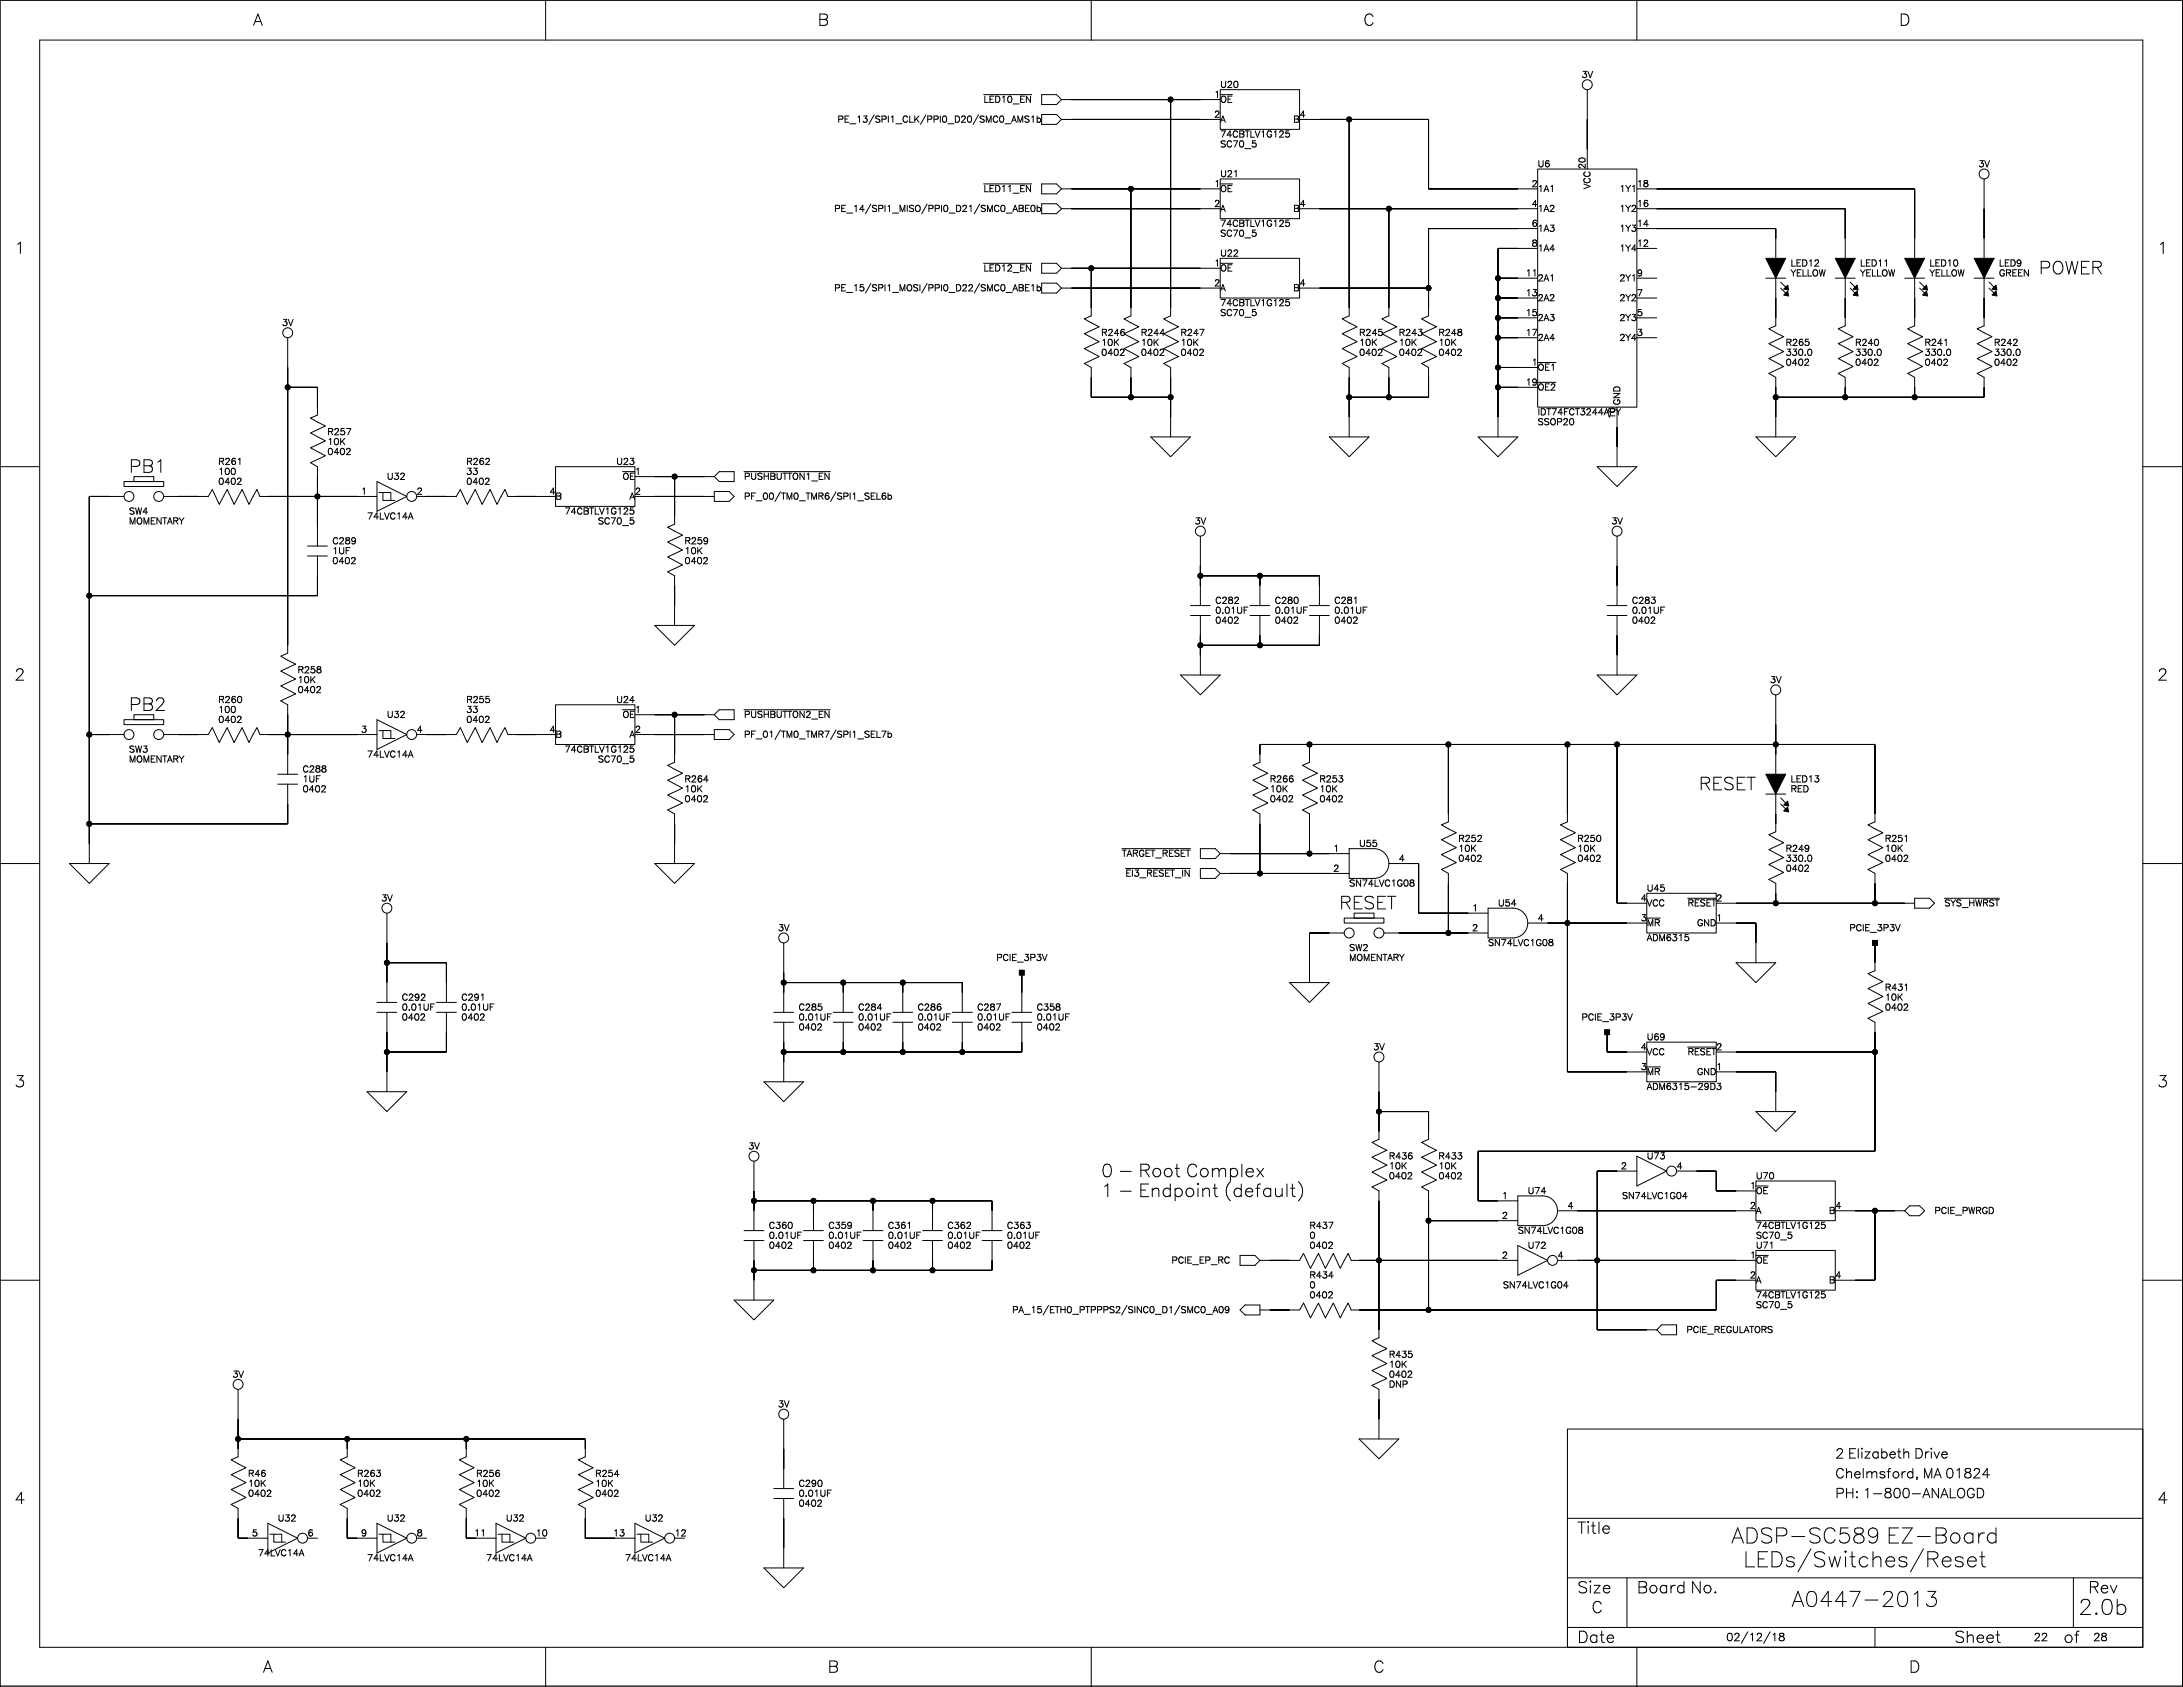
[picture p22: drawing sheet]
<svg xmlns="http://www.w3.org/2000/svg" width="559mm" height="432mm" viewBox="0 0 559 432" stroke-linecap="round" stroke-linejoin="round" font-family="sans-serif">
<defs><g id="words">
<g font-size="6">
<text x="443.2" y="393.9">ADSP-SC589 EZ-Boa</text>
<text x="505.8" y="393.9">r</text>
<text x="508.2" y="393.9">d</text>
<text x="446.2" y="400">LEDs/Swi</text>
<text x="473.2" y="400">t</text>
<text x="475.4" y="400">ches/Reset</text>
<text x="458.6" y="410.1">A04</text>
<text x="469.3" y="410.1">4</text>
<text x="473" y="410.1">7-201</text>
<text x="492.6" y="410.1">3</text>
<text x="532" y="412.2">2.0b</text>
</g>
<g font-size="4.9">
<text x="521.9" y="69.2">POWER</text>
<text x="33" y="120">PB1</text>
<text x="33" y="181">PB2</text>
<text x="434.9" y="201.3">RESET</text>
<text x="342.8" y="231.7">RESET</text>
<text x="281.9" y="300.3">0 - Root</text>
<text x="281.9" y="305.4">1</text>
<text x="286.2" y="305.4">- End</text>
<text x="300.2" y="305.4">poi</text>
<text x="303.6" y="300.3">Compl</text>
<text x="307.3" y="305.4">nt</text>
<text x="313.3" y="305.4">(d</text>
<text x="318.4" y="305.4">ef</text>
<text x="318.5" y="300.3">ex</text>
<text x="323" y="305.4">a</text>
<text x="325.9" y="305.4">u</text>
<text x="328.8" y="305.4">l</text>
<text x="330" y="305.4">t</text>
<text x="331.9" y="305.4">)</text>
</g>
<g font-size="4.2">
<text x="64.8" y="5.7">A</text>
<text x="209.3" y="5.7">B</text>
<text x="349" y="5.7">C</text>
<text x="486.1" y="5.7">D</text>
<text x="3.7" y="64.1">1</text>
<text x="552.2" y="64.1">1</text>
<text x="3.7" y="173.3">2</text>
<text x="552.2" y="173.3">2</text>
<text x="3.7" y="277.5">3</text>
<text x="552.2" y="277.5">3</text>
<text x="3.7" y="384.1">4</text>
<text x="552.2" y="384.1">4</text>
<text x="403.8" y="391.7">T</text>
<text x="408.8" y="391.7">l</text>
<text x="409.9" y="391.7">e</text>
<text x="403.8" y="407">Size</text>
<text x="419" y="407">Board</text>
<text x="432.7" y="407">N</text>
<text x="435.8" y="407">o.</text>
<text x="534.5" y="407">Rev</text>
<text x="407.4" y="412">C</text>
<text x="403.8" y="419.7">Dat</text>
<text x="411" y="419.7">e</text>
<text x="500.3" y="419.7">Sheet</text>
<text x="528.2" y="419.7">of</text>
<text x="67.3" y="427.3">A</text>
<text x="211.9" y="427.3">B</text>
<text x="351.5" y="427.3">C</text>
<text x="488.7" y="427.3">D</text>
</g>
<g font-size="3.5">
<text x="469.8" y="372.6">2 El</text>
<text x="469.8" y="377.6">Chel</text>
<text x="476.1" y="372.6">izabeth Drive</text>
<text x="477.4" y="377.6">msford</text>
<text x="490.1" y="377.6">, M</text>
<text x="495" y="377.6">A 01</text>
<text x="502.6" y="377.6">824</text>
<text x="469.8" y="382.7">PH</text>
<text x="474.8" y="382.7">: 1</text>
<text x="479.1" y="382.7">-800-AN</text>
<text x="496.7" y="382.7">ALOGD</text>
</g>
<g font-size="2.8">
<text x="441.9" y="419.4">02/12/18</text>
<text x="520.6" y="419.4">22</text>
<text x="535.8" y="419.4">28</text>
</g>
<g font-size="2.5">
<text x="312.3" y="21.9">U20</text>
<text x="404.8" y="19.3">3V</text>
<text x="251.8" y="25.7">LED10_EN</text>
<text x="310.8" y="29.5">2</text>
<text x="310.8" y="24.4">1</text>
<text x="312.3" y="25.7">OE</text>
<text x="332.7" y="29.5">4</text>
<text x="214.4" y="30.8">PE_13/SPI1_CLK/PPI0_D20/SMC0_AMS1b</text>
<text x="312.3" y="30.8">A</text>
<text x="312.3" y="34.6">74CBTLV1G125</text>
<text x="331" y="30.8">B</text>
<text x="312.3" y="37.1">SC70_5</text>
<text x="310.8" y="47.3">1</text>
<text x="312.3" y="44.7">U21</text>
<text x="392.1" y="47.3">2</text>
<text x="393.6" y="42.2">U6</text>
<text x="405.4" y="43.3" transform="rotate(-90 405.4 43.3)">20</text>
<text x="419" y="47.3">18</text>
<text x="506.4" y="42.2">3V</text>
<text x="213.5" y="53.6">PE_14/SPI1_MISO/PPI0_D21/SMC0_ABE0b</text>
<text x="251.8" y="48.5">LED11_EN</text>
<text x="310.8" y="52.3">2</text>
<text x="312.3" y="48.5">OE</text>
<text x="312.3" y="53.6">A</text>
<text x="331" y="53.6">B</text>
<text x="332.7" y="52.3">4</text>
<text x="392.1" y="52.3">4</text>
<text x="393.6" y="48.5">1A1</text>
<text x="393.6" y="53.6">1A2</text>
<text x="406.7" y="48.4" transform="rotate(-90 406.7 48.4)">VCC</text>
<text x="414.5" y="53.6">1Y2</text>
<text x="414.5" y="48.5">1Y1</text>
<text x="419" y="52.3">16</text>
<text x="312.3" y="60">SC70_5</text>
<text x="312.3" y="57.4">74CBTLV1G125</text>
<text x="392.1" y="57.4">6</text>
<text x="393.6" y="58.7">1A3</text>
<text x="414.5" y="58.7">1Y3</text>
<text x="419" y="57.4">14</text>
<text x="312.3" y="65">U22</text>
<text x="392.1" y="62.5">8</text>
<text x="393.6" y="63.8">1A4</text>
<text x="414.5" y="63.8">1Y4</text>
<text x="419" y="62.5">12</text>
<text x="251.8" y="68.9">LED12_EN</text>
<text x="310.8" y="67.6">1</text>
<text x="312.3" y="68.9">OE</text>
<text x="390.5" y="70.1">11</text>
<text x="393.6" y="71.4">2A1</text>
<text x="414.5" y="71.4">2Y1</text>
<text x="419" y="70.1">9</text>
<text x="458.4" y="67.6">LED12</text>
<text x="458.4" y="70.1">YELLOW</text>
<text x="476.1" y="70.1">YELLOW</text>
<text x="476.1" y="67.6">LED11</text>
<text x="493.9" y="70.1">YELLOW</text>
<text x="493.9" y="67.6">LED10</text>
<text x="511.7" y="70.1">GREEN</text>
<text x="511.7" y="67.6">LED9</text>
<text x="213.5" y="73.9">PE_15/SPI1_MOSI/PPI0_D22/SMC0_ABE1b</text>
<text x="310.8" y="72.7">2</text>
<text x="312.3" y="73.9">A</text>
<text x="312.3" y="77.7">74CBTLV1G125</text>
<text x="331" y="73.9">B</text>
<text x="332.7" y="72.7">4</text>
<text x="390.5" y="75.2">13</text>
<text x="393.6" y="76.5">2A2</text>
<text x="414.5" y="76.5">2Y2</text>
<text x="419" y="75.2">7</text>
<text x="72.2" y="82.8">3V</text>
<text x="312.3" y="80.3">SC70_5</text>
<text x="390.5" y="80.3">15</text>
<text x="393.6" y="81.6">2A3</text>
<text x="414.5" y="81.6">2Y3</text>
<text x="419" y="80.3">5</text>
<text x="281.9" y="87.9">10K</text>
<text x="281.9" y="85.4">R246</text>
<text x="292" y="87.9">10K</text>
<text x="292" y="85.4">R244</text>
<text x="302.2" y="87.9">10K</text>
<text x="302.2" y="85.4">R247</text>
<text x="347.9" y="87.9">10K</text>
<text x="347.9" y="85.4">R245</text>
<text x="358.1" y="87.9">10K</text>
<text x="358.1" y="85.4">R243</text>
<text x="368.2" y="85.4">R248</text>
<text x="368.2" y="87.9">10K</text>
<text x="390.5" y="85.4">17</text>
<text x="393.6" y="86.6">2A4</text>
<text x="414.5" y="86.6">2Y4</text>
<text x="419" y="85.4">3</text>
<text x="457.1" y="87.9">R265</text>
<text x="474.9" y="87.9">R240</text>
<text x="492.6" y="87.9">R241</text>
<text x="510.4" y="87.9">R242</text>
<text x="281.9" y="90.4">0402</text>
<text x="292" y="90.4">0402</text>
<text x="302.2" y="90.4">0402</text>
<text x="347.9" y="90.4">0402</text>
<text x="358.1" y="90.4">0402</text>
<text x="368.2" y="90.4">0402</text>
<text x="392.1" y="93">1</text>
<text x="393.6" y="94.2">OE1</text>
<text x="457.1" y="90.4">330.0</text>
<text x="457.1" y="93">0402</text>
<text x="474.9" y="90.4">330.0</text>
<text x="474.9" y="93">0402</text>
<text x="492.6" y="90.4">330.0</text>
<text x="492.6" y="93">0402</text>
<text x="510.4" y="90.4">330.0</text>
<text x="510.4" y="93">0402</text>
<text x="390.5" y="98.1">19</text>
<text x="393.6" y="99.3">OE2</text>
<text x="393.6" y="105.7">IDT74FCT3244APY</text>
<text x="413" y="107.3" transform="rotate(-90 413 107.3)">10</text>
<text x="414.3" y="103.7" transform="rotate(-90 414.3 103.7)">GND</text>
<text x="83.8" y="113.3">10K</text>
<text x="83.8" y="110.8">R257</text>
<text x="393.6" y="108.2">SSOP20</text>
<text x="55.9" y="118.4">R261</text>
<text x="83.8" y="115.8">0402</text>
<text x="119.4" y="118.4">R262</text>
<text x="157.8" y="118.4">U23</text>
<text x="55.9" y="120.9">100</text>
<text x="55.9" y="123.5">0402</text>
<text x="92.4" y="126">1</text>
<text x="99" y="122.2">U32</text>
<text x="106.7" y="126">2</text>
<text x="119.4" y="120.9">33</text>
<text x="119.4" y="123.5">0402</text>
<text x="140.7" y="126">4</text>
<text x="159.4" y="122.2">OE</text>
<text x="162.5" y="126">2</text>
<text x="162.5" y="120.9">1</text>
<text x="190.5" y="122.2">PUSHBUTTON1_EN</text>
<text x="33" y="131.1">SW4</text>
<text x="142.2" y="127.3">B</text>
<text x="144.5" y="131.1">74CBTLV1G125</text>
<text x="161.1" y="127.3">A</text>
<text x="190.5" y="127.3">PF_00/TM0_TMR6/SPI1_SEL6b</text>
<text x="33" y="133.6">MOMENTARY</text>
<text x="94" y="132.3">74LVC14A</text>
<text x="153.1" y="133.6">SC70_5</text>
<text x="305.8" y="133.6">3V</text>
<text x="412.5" y="133.6">3V</text>
<text x="85.1" y="141.2">1UF</text>
<text x="85.1" y="138.7">C289</text>
<text x="85.1" y="143.8">0402</text>
<text x="175.2" y="141.2">10K</text>
<text x="175.2" y="138.7">R259</text>
<text x="175.2" y="143.8">0402</text>
<text x="311.1" y="153.9">C282</text>
<text x="326.3" y="153.9">C280</text>
<text x="341.6" y="153.9">C281</text>
<text x="417.7" y="153.9">C283</text>
<text x="311.1" y="156.5">0.01UF</text>
<text x="311.1" y="159">0402</text>
<text x="326.3" y="156.5">0.01UF</text>
<text x="326.3" y="159">0402</text>
<text x="341.6" y="156.5">0.01UF</text>
<text x="341.6" y="159">0402</text>
<text x="417.7" y="156.5">0.01UF</text>
<text x="417.7" y="159">0402</text>
<text x="76.2" y="171.7">R258</text>
<text x="55.9" y="179.3">R260</text>
<text x="76.2" y="174.2">10K</text>
<text x="76.2" y="176.8">0402</text>
<text x="119.4" y="179.3">R255</text>
<text x="157.8" y="179.3">U24</text>
<text x="453.1" y="174.2">3V</text>
<text x="55.9" y="181.9">100</text>
<text x="55.9" y="184.4">0402</text>
<text x="99" y="183.1">U32</text>
<text x="119.4" y="181.9">33</text>
<text x="119.4" y="184.4">0402</text>
<text x="159.4" y="183.1">OE</text>
<text x="162.5" y="181.9">1</text>
<text x="190.5" y="183.1">PUSHBUTTON2_EN</text>
<text x="92.4" y="186.9">3</text>
<text x="106.7" y="186.9">4</text>
<text x="140.7" y="186.9">4</text>
<text x="142.2" y="188.2">B</text>
<text x="161.1" y="188.2">A</text>
<text x="162.5" y="186.9">2</text>
<text x="190.5" y="188.2">PF_01/TM0_TMR7/SPI1_SEL7b</text>
<text x="33" y="194.6">MOMENTARY</text>
<text x="33" y="192">SW3</text>
<text x="77.5" y="197.1">C288</text>
<text x="94" y="193.3">74LVC14A</text>
<text x="144.5" y="192">74CBTLV1G125</text>
<text x="153.1" y="194.6">SC70_5</text>
<text x="77.5" y="199.6">1UF</text>
<text x="77.5" y="202.2">0402</text>
<text x="175.2" y="202.2">10K</text>
<text x="175.2" y="199.6">R264</text>
<text x="325" y="202.2">10K</text>
<text x="325" y="199.6">R266</text>
<text x="337.7" y="202.2">10K</text>
<text x="337.7" y="199.6">R253</text>
<text x="458.4" y="202.2">RED</text>
<text x="458.4" y="199.6">LED13</text>
<text x="175.2" y="204.7">0402</text>
<text x="325" y="204.7">0402</text>
<text x="337.7" y="204.7">0402</text>
<text x="373.3" y="214.9">R252</text>
<text x="403.8" y="214.9">R250</text>
<text x="482.5" y="214.9">R251</text>
<text x="287.2" y="218.7">TARGET_RESET</text>
<text x="341.3" y="217.4">1</text>
<text x="347.9" y="216.1">U55</text>
<text x="358.1" y="220">4</text>
<text x="373.3" y="217.4">10K</text>
<text x="373.3" y="220">0402</text>
<text x="403.8" y="217.4">10K</text>
<text x="403.8" y="220">0402</text>
<text x="457.1" y="220">330.0</text>
<text x="457.1" y="217.4">R249</text>
<text x="482.5" y="217.4">10K</text>
<text x="482.5" y="220">0402</text>
<text x="288.1" y="223.8">EI3_RESET_IN</text>
<text x="341.3" y="222.5">2</text>
<text x="345.4" y="226.3">SN74LVC1G08</text>
<text x="421.5" y="227.6">U45</text>
<text x="457.1" y="222.5">0402</text>
<text x="97.6" y="230.1">3V</text>
<text x="376.8" y="232.6">1</text>
<text x="383.5" y="231.4">U54</text>
<text x="420" y="230.1">4</text>
<text x="421.5" y="231.4">VCC</text>
<text x="432" y="231.4">RESET</text>
<text x="439.3" y="230.1">2</text>
<text x="497.7" y="231.4">SYS_HWRST</text>
<text x="199.2" y="237.7">3V</text>
<text x="376.8" y="237.7">2</text>
<text x="393.6" y="235.2">4</text>
<text x="420" y="235.2">3</text>
<text x="421.5" y="236.5">MR</text>
<text x="434.4" y="236.5">GND</text>
<text x="439.3" y="235.2">1</text>
<text x="473.4" y="237.7">PCIE_3P3V</text>
<text x="255" y="245.3">PCIE_3P3V</text>
<text x="345.4" y="245.3">MOMENTARY</text>
<text x="345.4" y="242.8">SW2</text>
<text x="380.9" y="241.5">SN74LVC1G08</text>
<text x="421.5" y="240.3">ADM6315</text>
<text x="102.8" y="255.5">C292</text>
<text x="118.1" y="255.5">C291</text>
<text x="482.5" y="255.5">10K</text>
<text x="482.5" y="253">R431</text>
<text x="102.8" y="258">0.01UF</text>
<text x="102.8" y="260.6">0402</text>
<text x="118.1" y="258">0.01UF</text>
<text x="118.1" y="260.6">0402</text>
<text x="204.4" y="260.6">0.01UF</text>
<text x="204.4" y="258">C285</text>
<text x="204.4" y="263.1">0402</text>
<text x="219.7" y="260.6">0.01UF</text>
<text x="219.7" y="258">C284</text>
<text x="219.7" y="263.1">0402</text>
<text x="234.9" y="260.6">0.01UF</text>
<text x="234.9" y="258">C286</text>
<text x="234.9" y="263.1">0402</text>
<text x="250.1" y="258">C287</text>
<text x="250.1" y="260.6">0.01UF</text>
<text x="250.1" y="263.1">0402</text>
<text x="265.4" y="263.1">0402</text>
<text x="265.4" y="258">C358</text>
<text x="265.4" y="260.6">0.01UF</text>
<text x="404.8" y="260.6">PCIE_3P3V</text>
<text x="482.5" y="258">0402</text>
<text x="351.5" y="268.2">3V</text>
<text x="420" y="268.2">4</text>
<text x="421.5" y="269.5">VCC</text>
<text x="421.5" y="265.7">U69</text>
<text x="432" y="269.5">RESET</text>
<text x="439.3" y="268.2">2</text>
<text x="420" y="273.3">3</text>
<text x="421.5" y="274.5">MR</text>
<text x="434.4" y="274.5">GND</text>
<text x="439.3" y="273.3">1</text>
<text x="421.5" y="278.4">ADM6315-29D3</text>
<text x="191.5" y="293.6">3V</text>
<text x="355.5" y="296.1">R436</text>
<text x="355.5" y="298.7">10K</text>
<text x="368.2" y="298.7">10K</text>
<text x="368.2" y="296.1">R433</text>
<text x="414.9" y="298.7">2</text>
<text x="421.5" y="296.1">U73</text>
<text x="429.2" y="298.7">4</text>
<text x="355.5" y="301.2">0402</text>
<text x="368.2" y="301.2">0402</text>
<text x="391.1" y="305">U74</text>
<text x="447.9" y="303.8">1</text>
<text x="449.5" y="305">OE</text>
<text x="449.5" y="301.2">U70</text>
<text x="384.5" y="306.3">1</text>
<text x="384.5" y="311.4">2</text>
<text x="401.2" y="308.8">4</text>
<text x="415.2" y="306.3">SN74LVC1G04</text>
<text x="447.9" y="308.8">2</text>
<text x="449.5" y="310.1">A</text>
<text x="468.2" y="310.1">B</text>
<text x="469.8" y="308.8">4</text>
<text x="495.2" y="310.1">PCIE_PWRGD</text>
<text x="196.8" y="316.4">0.01UF</text>
<text x="196.8" y="313.9">C360</text>
<text x="212" y="316.4">0.01UF</text>
<text x="212" y="313.9">C359</text>
<text x="227.3" y="316.4">0.01UF</text>
<text x="227.3" y="313.9">C361</text>
<text x="242.5" y="313.9">C362</text>
<text x="242.5" y="316.4">0.01UF</text>
<text x="257.8" y="313.9">C363</text>
<text x="257.8" y="316.4">0.01UF</text>
<text x="335.2" y="316.4">0</text>
<text x="335.2" y="313.9">R437</text>
<text x="388.5" y="315.2">SN74LVC1G08</text>
<text x="449.5" y="313.9">74CBTLV1G125</text>
<text x="449.5" y="316.4">SC70_5</text>
<text x="196.8" y="319">0402</text>
<text x="212" y="319">0402</text>
<text x="227.3" y="319">0402</text>
<text x="242.5" y="319">0402</text>
<text x="257.8" y="319">0402</text>
<text x="299.9" y="322.8">PCIE_EP_RC</text>
<text x="335.2" y="319">0402</text>
<text x="384.5" y="321.5">2</text>
<text x="391.1" y="319">U72</text>
<text x="398.7" y="321.5">4</text>
<text x="447.9" y="321.5">1</text>
<text x="449.5" y="322.8">OE</text>
<text x="449.5" y="319">U71</text>
<text x="335.2" y="326.6">R434</text>
<text x="335.2" y="329.1">0</text>
<text x="384.7" y="329.1">SN74LVC1G04</text>
<text x="447.9" y="326.6">2</text>
<text x="449.5" y="327.9">A</text>
<text x="468.2" y="327.9">B</text>
<text x="469.8" y="326.6">4</text>
<text x="259.1" y="335.5">PA_15/ETH0_PTPPPS2/SINC0_D1/SMC0_A09</text>
<text x="335.2" y="331.7">0402</text>
<text x="449.5" y="331.7">74CBTLV1G125</text>
<text x="449.5" y="334.2">SC70_5</text>
<text x="431.7" y="340.6">PCIE_REGULATORS</text>
<text x="355.5" y="346.9">R435</text>
<text x="59.5" y="352">3V</text>
<text x="355.5" y="349.5">10K</text>
<text x="355.5" y="352">0402</text>
<text x="199.2" y="359.6">3V</text>
<text x="355.5" y="354.5">DNP</text>
<text x="63.5" y="377.4">R46</text>
<text x="91.4" y="377.4">R263</text>
<text x="121.9" y="377.4">R256</text>
<text x="152.4" y="377.4">R254</text>
<text x="63.5" y="379.9">10K</text>
<text x="63.5" y="382.5">0402</text>
<text x="91.4" y="379.9">10K</text>
<text x="91.4" y="382.5">0402</text>
<text x="121.9" y="379.9">10K</text>
<text x="121.9" y="382.5">0402</text>
<text x="152.4" y="379.9">10K</text>
<text x="152.4" y="382.5">0402</text>
<text x="204.4" y="382.5">0.01UF</text>
<text x="204.4" y="379.9">C290</text>
<text x="71.1" y="388.8">U32</text>
<text x="99" y="388.8">U32</text>
<text x="129.5" y="388.8">U32</text>
<text x="165.1" y="388.8">U32</text>
<text x="204.4" y="385">0402</text>
<text x="64.5" y="392.6">5</text>
<text x="78.7" y="392.6">6</text>
<text x="92.4" y="392.6">9</text>
<text x="106.7" y="392.6">8</text>
<text x="121.4" y="392.6">11</text>
<text x="137.1" y="392.6">10</text>
<text x="156.9" y="392.6">13</text>
<text x="172.7" y="392.6">12</text>
<text x="66" y="397.7">74LVC14A</text>
<text x="94" y="399">74LVC14A</text>
<text x="124.4" y="399">74LVC14A</text>
<text x="160" y="399">74LVC14A</text>
</g>
</g></defs>
<g fill="none" stroke="#000" stroke-width=".26">
<path d="M558.7 -.1v431.6h-558.7v-431.5M0 .1h558.7v431.7h-558.7zM10.2 10.3h538.3v411.3h-538.3zM139.7 .1v10.2M279.3 .1v10.2M419 .1v10.2M251.8 24.2h12.3M266.6 24.2h3.8l1.3 1.3-1.3 1.3h-3.8zM266.6 29.3h3.8l1.3 1.3M271.7 25.5h40.6M271.7 30.6h40.6M271.7 30.6l-1.3 1.2h-3.8"/>
<path d="M299.7 25.5v55.4l-1.8 .7 3.8 2-3.8 1.8 3.8 2.1-3.8 1.7 3.8 2.1-3.8 1.7 1.8 1.1v17.7M312.3 23h20.4v10.1h-20.4zM332.7 30.6h33v17.7h27.9M345.4 30.6v50.3l-1.8 .7 3.8 2-3.8 1.8 3.8 2.1-3.8 1.7 3.8 2.1-3.8 1.7 1.8 1.1v17.7M406.3 23v20.3M251.8 47.1h12.3M266.6 47.1h3.8l1.3 1.2-1.3 1.3h-3.8zM266.6 52.2h3.8l1.3 1.2M271.7 48.3h40.6M271.7 53.4h40.6M271.7 53.4l-1.3 1.3h-3.8M289.5 48.3v32.6l-1.8 .7 3.8 2-3.8 1.8 3.8 2.1-3.8 1.7 3.8 2.1-3.8 1.7 1.8 1.1v7.6"/>
<path d="M312.3 45.8h20.4v10.2h-20.4zM332.7 53.4h60.9M355.5 53.4v27.5l-1.8 .7 3.9 2-3.9 1.8 3.9 2.1-3.9 1.7 3.9 2.1-3.9 1.7 1.8 1.1v7.6M393.6 43.3h25.4v60.9h-25.4zM393.6 58.5h-27.9v22.4l-1.8 .7 3.8 2-3.8 1.8 3.8 2.1-3.8 1.7 3.8 2.1-3.8 1.7 1.8 1.1v7.6h-20.3M419 58.5h35.6v7.6M419 53.4h53.3v12.7M419 48.3h71.1v17.8M507.9 45.8v20.3M251.8 67.4h12.3M266.6 67.4h3.8l1.3 1.3-1.3 1.2h-3.8zM266.6 72.5h3.8l1.3 1.2"/>
<path d="M271.7 68.7h40.6M271.7 73.7h40.6M271.7 73.7l-1.3 1.3h-3.8M279.3 68.7v12.2l-1.7 .7 3.8 2-3.8 1.8 3.8 2.1-3.8 1.7 3.8 2.1-3.8 1.7 1.7 1.1v7.6h20.4M312.3 66.1h20.4v10.2h-20.4zM332.7 73.7h33M383.5 71.2h10.1M383.5 76.3h10.1M393.6 63.6h-10.1v48.2M419 71.2h5.1M419 63.6h5.1M419 76.3h5.1"/>
<path d="M452 71.2h5.1M454.6 71.2v12.2l-1.8 .8 3.8 2-3.8 1.8 3.8 2-3.8 1.8 3.8 2-3.8 1.8 1.8 1v15.2M455.8 72.2l1.3 1.3M455.8 73.7l1.3 1.3M469.8 71.2h5.1M472.3 71.2v12.2l-1.7 .8 3.8 2-3.8 1.8 3.8 2-3.8 1.8 3.8 2-3.8 1.8 1.7 1v5.1M473.6 72.2l1.3 1.3M473.6 73.7l1.3 1.3M487.6 71.2h5M490.1 71.2v12.2l-1.8 .8 3.8 2-3.8 1.8 3.8 2-3.8 1.8 3.8 2-3.8 1.8 1.8 1v5.1M491.4 72.2l1.2 1.3M491.4 73.7l1.2 1.3"/>
<path d="M505.3 71.2h5.1M507.9 71.2v12.2l-1.8 .8 3.8 2-3.8 1.8 3.8 2-3.8 1.8 3.8 2-3.8 1.8 1.8 1v5.1h-53.3M509.2 72.2l1.2 1.3M509.2 73.7l1.2 1.3M73.6 99.1h7.7v7.1l-1.8 .8 3.8 2-3.8 1.8 3.8 2-3.8 1.8 3.8 2.1-3.8 1.7 1.8 1.1v20.3M73.6 86.4v80.8l-1.7 .8 3.8 2-3.8 1.8 3.8 2-3.8 1.8 3.8 2-3.8 1.8 1.7 1v17.8M383.5 81.4h10.1M383.5 86.4h10.1M383.5 94.1h10.1M383.5 99.1h10.1M393.6 92.8h4.7M393.6 97.9h4.7"/>
<path d="M419 81.4h5.1M419 86.4h5.1M0 119.5h10.2M142.2 119.5h20.3v10.1h-20.3zM294.6 111.8h10.1l-5 5.1zM340.3 111.8h10.1l-5 5.1zM378.4 111.8h10.1l-5 5.1zM408.8 119.5h10.2l-5.1 5zM413.9 104.2v15.3M449.5 111.8h10.1l-5 5.1zM548.5 119.5h10.2M31.7 123.3h10.2v1.2h-10.2z"/>
<path d="M31.7 127.1h-8.8v93.9M34.3 122h5.1v1.3h-5.1zM41.9 127.1h11.4l1-1.8 1.8 3.8 2.1-3.8 1.7 3.8 2.1-3.8 1.7 3.8 2.1-3.8 .7 1.8h30M78.7 139.8h5.1M96.5 123.3l7.6 3.8-7.6 3.8zM97 126.1h3.1v2M98 126.1v2h3.1M106.7 127.1h10.1l1-1.8 1.8 3.8 2-3.8 1.8 3.8 2-3.8 1.8 3.8 2.1-3.8 .7 1.8h12.2M162.5 122h20.3M162.5 127.1h20.3M172.7 122v12.2l-1.8 .7 3.8 2.1-3.8 1.8 3.8 2-3.8 1.8 3.8 2-3.8 1.8 1.8 1v12.7M182.8 122l1.3-1.3h3.8v2.6h-3.8z"/>
<path d="M182.8 125.8h3.8l1.3 1.3-1.3 1.2h-3.8zM190.5 120.7h22M307.3 137.2v17.8M413.9 137.2v17.8M78.7 142.3h5.1M81.3 142.3v10.2h-58.4M304.7 155h5.1M304.7 157.5h5.1M307.3 157.5v15.3M307.3 147.4h30.4v7.6M320 155h5M320 157.5h5"/>
<path d="M322.5 147.4v7.6M322.5 157.5v7.7M335.2 155h5.1M335.2 157.5h5.1M337.7 157.5v7.7h-30.4M411.4 155h5.1M411.4 157.5h5.1M413.9 157.5v15.3M167.6 160.1h10.2l-5.1 5.1zM302.2 172.8h10.1l-5 5.1zM408.8 172.8h10.2l-5.1 5.1zM454.6 177.9v20.3"/>
<path d="M22.9 188h8.8M31.7 184.2h10.2v1.3h-10.2zM34.3 182.9h5.1v1.3h-5.1zM41.9 188h11.4l1-1.8 1.8 3.8 2.1-3.8 1.7 3.8 2.1-3.8 1.7 3.8 2.1-3.8 .7 1.8h30M71.1 198.2h5.1M96.5 184.2l7.6 3.8-7.6 3.8zM97 187h3.1v2M98 187v2h3.1M106.7 188h10.1l1-1.8 1.8 3.8 2-3.8 1.8 3.8 2-3.8 1.8 3.8 2.1-3.8 .7 1.8h12.2M142.2 180.4h20.3v10.2h-20.3zM162.5 182.9h20.3M162.5 188h20.3"/>
<path d="M172.7 182.9v12.2l-1.8 .8 3.8 2-3.8 1.8 3.8 2-3.8 1.8 3.8 2-3.8 1.8 1.8 1v12.7M182.8 182.9l1.3-1.2h3.8v2.5h-3.8zM182.8 186.7h3.8l1.3 1.3-1.3 1.3h-3.8zM190.5 181.7h22M335.2 190.6v4.5l-1.8 .8 3.8 2-3.8 1.8 3.8 2-3.8 1.8 3.8 2-3.8 1.8 1.8 1v10.2M370.8 190.6v19.8l-1.8 .7 3.8 2.1-3.8 1.7 3.8 2.1-3.8 1.7 3.8 2.1-3.8 1.8 1.8 1v15.2M401.2 190.6v19.8l-1.7 .7 3.8 2.1-3.8 1.7 3.8 2.1-3.8 1.7 3.8 2.1-3.8 1.8 1.7 1v50.8h20.3M413.9 190.6v40.6h7.6M71.1 200.7h5.1M73.6 200.7v10.2h-50.7M287.2 217.2h17.5M307.3 217.2h3.8l1.2 1.3-1.2 1.3h-3.8z"/>
<path d="M312.3 218.5h33.1M345.4 217.2h6.3a3.8 3.8 0 0 1 3.8 3.8 3.8 3.8 0 0 1-3.8 3.8h-6.3zM452 203.3h5.1M454.6 203.3v9.6l-1.8 .8 3.8 2-3.8 1.8 3.8 2-3.8 1.8 3.8 2-3.8 1.8 1.8 1v5.1M455.8 204.3l1.3 1.2M455.8 205.8l1.3 1.3M0 221h10.2M17.8 221h10.1l-5 5.1zM99 233.7v22.9M167.6 221h10.2l-5.1 5.1zM288.1 222.3h16.6M307.3 222.3h3.8l1.2 1.3-1.2 1.2h-3.8z"/>
<path d="M312.3 223.6h33.1M322.5 223.6v-15.3l-1.8-1 3.8-1.8-3.8-2 3.8-1.8-3.8-2 3.8-1.8-3.8-2 1.8-.8v-4.5h157.5v19.8l-1.8 .7 3.8 2.1-3.8 1.7 3.8 2.1-3.8 1.7 3.8 2.1-3.8 1.8 1.8 1v7.6M344.1 235h10.1v1.3h-10.1zM344.1 238.8h-8.9v12.7M346.6 233.7h5.1v1.3h-5.1zM354.2 238.8h26.7M355.5 221h7.6v12.7h17.8M380.9 232.5h6.4a3.8 3.8 0 0 1 3.8 3.8 3.8 3.8 0 0 1-3.8 3.8h-6.4zM391.1 236.3h30.4M421.5 228.6h17.8v10.2h-17.8zM432 229.9h7.3M439.3 236.3h10.2v10.1"/>
<path d="M439.3 231.2h50.8M490.1 229.9h3.8l1.3 1.3-1.3 1.3h-3.8zM497.7 229.9h14.1M548.5 221h10.2M96.5 259.1h5.1M96.5 256.6h5.1M99 246.4h15.3v10.2M99 259.1v20.3M111.7 259.1h5.1M111.7 256.6h5.1M114.3 259.1v10.2h-15.3M198.1 259.1h5.1"/>
<path d="M200.6 241.3v17.8M200.6 251.5h45.7v7.6M213.3 259.1h5.1M215.9 251.5v7.6M228.5 259.1h5.1M231.1 251.5v7.6M243.8 259.1h5.1M259 259.1h5.1M261.6 249v10.1M330.1 251.5h10.2l-5.1 5.1zM444.4 246.4h10.2l-5.1 5.1zM480 241.3v7.2l-1.8 .7 3.8 2-3.8 1.8 3.8 2.1-3.8 1.7 3.8 2.1-3.8 1.7 1.8 1.1v33h-101.6v12.7h10.1"/>
<path d="M94 279.4h10.1l-5.1 5.1zM195.5 276.9h10.2l-5.1 5.1zM198.1 261.7h5.1M200.6 261.7v15.2M213.3 261.7h5.1M215.9 261.7v7.6M228.5 261.7h5.1M231.1 261.7v7.6M243.8 261.7h5.1M246.3 261.7v7.6M259 261.7h5.1M261.6 261.7v7.6h-61"/>
<path d="M353 271.8v19.8l-1.8 .8 3.8 2-3.8 1.8 3.8 2-3.8 1.8 3.8 2-3.8 1.8 1.8 1v37.6l-1.8 .8 3.8 2-3.8 1.8 3.8 2-3.8 1.8 3.8 2-3.8 1.8 1.8 1v12.7M411.4 264.2v5.1h10.1M421.5 266.7h17.8v10.2h-17.8zM432 268h7.3M439.3 274.4h15.3v10.1M439.3 269.3h40.7M193 297.2v17.8M353 284.5h12.7v7.1l-1.8 .8 3.8 2-3.8 1.8 3.8 2-3.8 1.8 3.8 2-3.8 1.8 1.8 1v30.5M419 295.9l7.6 3.8-7.6 3.9zM419 299.7h-10.2v40.7h15.3M429.2 299.7h10.1v5.1h10.2M449.5 284.5h10.1l-5 5.1z"/>
<path d="M190.5 315h5M190.5 317.5h5M193 307.4h60.9v7.6M193 317.5v15.3M205.7 315h5.1M205.7 317.5h5.1M208.2 307.4v7.6M208.2 317.5v7.6M220.9 315h5.1M220.9 317.5h5.1M223.5 307.4v7.6M223.5 317.5v7.6"/>
<path d="M236.2 315h5M236.2 317.5h5M238.7 307.4v7.6M238.7 317.5v7.6M251.4 315h5.1M251.4 317.5h5.1M253.9 317.5v7.6h-60.9M365.7 312.4h22.8M388.5 306.1h6.4a3.8 3.8 0 0 1 3.8 3.8 3.8 3.8 0 0 1-3.8 3.8h-6.4zM388.5 318.8l7.6 3.8-7.6 3.8zM398.7 309.9h50.8M449.5 302.3h20.3v10.1h-20.3z"/>
<path d="M469.8 309.9h17.8M480 309.9v17.8h-10.2M488.8 308.6h2.6l1.2 1.3-1.2 1.3h-2.6l-1.2-1.3zM0 327.7h10.2M187.9 332.8h10.2l-5.1 5zM317.4 321.3h3.8l1.3 1.3-1.3 1.3h-3.8zM318.7 334h3.8v2.6h-3.8l-1.3-1.3zM322.5 322.6h10.2l1-1.8 1.8 3.8 2-3.8 1.8 3.8 2-3.8 1.8 3.8 2-3.8 .8 1.8h42.6M398.7 322.6h50.8M425.4 339.1h3.8v2.6h-3.8l-1.3-1.3zM449.5 320.1h20.3v10.1h-20.3zM449.5 327.7h-10.2v7.6h-93.4l-.8-1.8-2 3.8-1.8-3.8-2 3.8-1.8-3.8-2 3.8-1.8-3.8-1 1.8h-10.2"/>
<path d="M548.5 327.7h10.2M60.9 355.6v17.3l-1.7 .7 3.8 2.1-3.8 1.8 3.8 2-3.8 1.8 3.8 2-3.8 1.8 1.7 1v7.6h7.7M60.9 368.3h88.9v4.6l-1.8 .7 3.9 2.1-3.9 1.8 3.9 2-3.9 1.8 3.9 2-3.9 1.8 1.8 1v7.6h12.7M88.9 368.3v4.6l-1.8 .7 3.8 2.1-3.8 1.8 3.8 2-3.8 1.8 3.8 2-3.8 1.8 1.8 1v7.6h7.6M119.4 368.3v4.6l-1.8 .7 3.8 2.1-3.8 1.8 3.8 2-3.8 1.8 3.8 2-3.8 1.8 1.8 1v7.6h7.6M200.6 363.2v17.8M347.9 368.3h10.2l-5.1 5.1zM401.2 365.8h147.3v55.8h-147.3zM68.6 389.9l7.6 3.8-7.6 3.8zM69.1 392.7h3v2M70.1 392.7v2h3M78.7 393.7h2.6"/>
<path d="M96.5 389.9l7.6 3.8-7.6 3.8zM97 392.7h3.1v2M98 392.7v2h3.1M106.7 393.7h2.5M127 389.9l7.6 3.8-7.6 3.8zM127.5 392.7h3v2M128.5 392.7v2h3M137.1 393.7h2.6M162.5 389.9l7.6 3.8-7.6 3.8zM163 392.7h3.1v2M164 392.7v2h3.1M172.7 393.7h2.5"/>
<path d="M198.1 381h5.1M198.1 383.6h5.1M200.6 383.6v17.7M401.2 388.6h147.3M407.4 390.5h.9M463.6 396.4l-3.4 5.9M492.4 396.4l-3.4 5.9M195.5 401.3h10.2l-5.1 5.1zM401.2 403.9h147.3M401.2 416.6h147.3M416.5 403.9v12.7M447.4 417.7l-1.7 2.9"/>
<path d="M453.1 417.7l-1.6 2.9M480 416.6v5M530.7 403.9v12.7M139.7 421.6v10.2M279.3 421.6v10.2M419 421.6v10.2"/>
<circle cx="299.7" cy="25.5" r=".63"/>
<circle cx="345.4" cy="30.6" r=".63"/>
<circle cx="406.3" cy="21.7" r="1.27"/>
<circle cx="289.5" cy="48.3" r=".63"/>
<circle cx="355.5" cy="53.4" r=".63"/>
<circle cx="507.9" cy="44.5" r="1.27"/>
<circle cx="279.3" cy="68.7" r=".63"/>
<circle cx="365.7" cy="73.7" r=".63"/>
<circle cx="383.5" cy="76.3" r=".63"/>
<circle cx="383.5" cy="71.2" r=".63"/>
<circle cx="73.6" cy="99.1" r=".63"/>
<circle cx="73.6" cy="85.2" r="1.27"/>
<circle cx="383.5" cy="86.4" r=".63"/>
<circle cx="383.5" cy="99.1" r=".63"/>
<circle cx="383.5" cy="81.4" r=".63"/>
<circle cx="383.5" cy="94.1" r=".63"/>
<circle cx="289.5" cy="101.7" r=".63"/>
<circle cx="299.7" cy="101.7" r=".63"/>
<circle cx="345.4" cy="101.7" r=".63"/>
<circle cx="355.5" cy="101.7" r=".63"/>
<circle cx="454.6" cy="101.7" r=".63"/>
<circle cx="472.3" cy="101.7" r=".63"/>
<circle cx="490.1" cy="101.7" r=".63"/>
<circle cx="33" cy="127.1" r="1.27"/>
<circle cx="40.6" cy="127.1" r="1.27"/>
<circle cx="81.3" cy="127.1" r=".63"/>
<circle cx="105.4" cy="127.1" r="1.27"/>
<circle cx="172.7" cy="122" r=".63"/>
<circle cx="307.3" cy="136" r="1.27"/>
<circle cx="413.9" cy="136" r="1.27"/>
<circle cx="22.9" cy="152.5" r=".63"/>
<circle cx="307.3" cy="147.4" r=".63"/>
<circle cx="322.5" cy="147.4" r=".63"/>
<circle cx="307.3" cy="165.2" r=".63"/>
<circle cx="322.5" cy="165.2" r=".63"/>
<circle cx="454.6" cy="176.6" r="1.27"/>
<circle cx="22.9" cy="188" r=".63"/>
<circle cx="33" cy="188" r="1.27"/>
<circle cx="40.6" cy="188" r="1.27"/>
<circle cx="73.6" cy="188" r=".63"/>
<circle cx="105.4" cy="188" r="1.27"/>
<circle cx="172.7" cy="182.9" r=".63"/>
<circle cx="335.2" cy="190.6" r=".63"/>
<circle cx="370.8" cy="190.6" r=".63"/>
<circle cx="401.2" cy="190.6" r=".63"/>
<circle cx="413.9" cy="190.6" r=".63"/>
<circle cx="454.6" cy="190.6" r=".63"/>
<circle cx="22.9" cy="210.9" r=".63"/>
<circle cx="335.2" cy="218.5" r=".63"/>
<circle cx="99" cy="232.5" r="1.27"/>
<circle cx="322.5" cy="223.6" r=".63"/>
<circle cx="345.4" cy="238.8" r="1.27"/>
<circle cx="353" cy="238.8" r="1.27"/>
<circle cx="370.8" cy="238.8" r=".63"/>
<circle cx="401.2" cy="236.3" r=".63"/>
<circle cx="454.6" cy="231.2" r=".63"/>
<circle cx="480" cy="231.2" r=".63"/>
<circle cx="99" cy="246.4" r=".63"/>
<circle cx="200.6" cy="251.5" r=".63"/>
<circle cx="200.6" cy="240.1" r="1.27"/>
<circle cx="215.9" cy="251.5" r=".63"/>
<circle cx="231.1" cy="251.5" r=".63"/>
<circle cx="99" cy="269.3" r=".63"/>
<circle cx="200.6" cy="269.3" r=".63"/>
<circle cx="215.9" cy="269.3" r=".63"/>
<circle cx="231.1" cy="269.3" r=".63"/>
<circle cx="246.3" cy="269.3" r=".63"/>
<circle cx="353" cy="270.5" r="1.27"/>
<circle cx="480" cy="269.3" r=".63"/>
<circle cx="193" cy="295.9" r="1.27"/>
<circle cx="353" cy="284.5" r=".63"/>
<circle cx="427.9" cy="299.7" r="1.27"/>
<circle cx="193" cy="307.4" r=".63"/>
<circle cx="208.2" cy="307.4" r=".63"/>
<circle cx="223.5" cy="307.4" r=".63"/>
<circle cx="238.7" cy="307.4" r=".63"/>
<circle cx="365.7" cy="312.4" r=".63"/>
<circle cx="480" cy="309.9" r=".63"/>
<circle cx="193" cy="325.1" r=".63"/>
<circle cx="208.2" cy="325.1" r=".63"/>
<circle cx="223.5" cy="325.1" r=".63"/>
<circle cx="238.7" cy="325.1" r=".63"/>
<circle cx="353" cy="322.6" r=".63"/>
<circle cx="365.7" cy="335.3" r=".63"/>
<circle cx="397.4" cy="322.6" r="1.27"/>
<circle cx="408.8" cy="322.6" r=".63"/>
<circle cx="60.9" cy="354.3" r="1.27"/>
<circle cx="60.9" cy="368.3" r=".63"/>
<circle cx="88.9" cy="368.3" r=".63"/>
<circle cx="119.4" cy="368.3" r=".63"/>
<circle cx="200.6" cy="362" r="1.27"/>
<circle cx="77.5" cy="393.7" r="1.27"/>
<circle cx="105.4" cy="393.7" r="1.27"/>
<circle cx="135.9" cy="393.7" r="1.27"/>
<circle cx="171.4" cy="393.7" r="1.27"/>
</g>
<g fill="#000" stroke="#000" stroke-width=".26">
<path d="M299.7 25.5v53.3z" fill-rule="evenodd"/>
<path d="M274.3 25.5h25.4z" fill-rule="evenodd"/>
<path d="M299.7 25.5h7.6z" fill-rule="evenodd"/>
<path d="M274.3 30.6h33z" fill-rule="evenodd"/>
<path d="M337.7 30.6h7.7z" fill-rule="evenodd"/>
<path d="M345.4 30.6v48.2z" fill-rule="evenodd"/>
<path d="M365.7 30.6v17.7z" fill-rule="evenodd"/>
<path d="M345.4 30.6h20.3z" fill-rule="evenodd"/>
<path d="M406.3 30.6v7.6z" fill-rule="evenodd"/>
<path d="M289.5 48.3v30.5z" fill-rule="evenodd"/>
<path d="M274.3 48.3h15.2z" fill-rule="evenodd"/>
<path d="M289.5 48.3h17.8z" fill-rule="evenodd"/>
<path d="M274.3 53.4h33z" fill-rule="evenodd"/>
<path d="M337.7 53.4h17.8z" fill-rule="evenodd"/>
<path d="M355.5 53.4v25.4z" fill-rule="evenodd"/>
<path d="M365.7 58.5v15.2z" fill-rule="evenodd"/>
<path d="M365.7 48.3h22.8z" fill-rule="evenodd"/>
<path d="M355.5 53.4h33z" fill-rule="evenodd"/>
<path d="M365.7 58.5h22.8z" fill-rule="evenodd"/>
<path d="M424.1 58.5h30.5z" fill-rule="evenodd"/>
<path d="M454.6 58.5v2.5z" fill-rule="evenodd"/>
<path d="M424.1 53.4h48.2z" fill-rule="evenodd"/>
<path d="M472.3 53.4v7.6z" fill-rule="evenodd"/>
<path d="M424.1 48.3h66z" fill-rule="evenodd"/>
<path d="M490.1 48.3v12.7z" fill-rule="evenodd"/>
<path d="M507.9 53.4v7.6z" fill-rule="evenodd"/>
<path d="M279.3 68.7v10.1z" fill-rule="evenodd"/>
<path d="M274.3 68.7h5z" fill-rule="evenodd"/>
<path d="M279.3 68.7h28z" fill-rule="evenodd"/>
<path d="M274.3 73.7h33z" fill-rule="evenodd"/>
<path d="M365.7 73.7v5.1z" fill-rule="evenodd"/>
<path d="M337.7 73.7h28z" fill-rule="evenodd"/>
<path d="M383.5 63.6v7.6z" fill-rule="evenodd"/>
<path d="M383.5 71.2v5.1z" fill-rule="evenodd"/>
<path d="M383.5 76.3v5.1z" fill-rule="evenodd"/>
<path d="M383.5 76.3h5z" fill-rule="evenodd"/>
<path d="M383.5 71.2h5z" fill-rule="evenodd"/>
<path d="M383.5 63.6h5z" fill-rule="evenodd"/>
<path d="M454.6 76.3v5.1z" fill-rule="evenodd"/>
<path d="M457.1 75l.5-.5 .3 1.3-1.3-.3z" fill-rule="evenodd"/>
<path d="M457.1 73.5l.5-.5 .3 1.2-1.3-.2z" fill-rule="evenodd"/>
<path d="M452 66.1h5.1l-2.5 5.1z" fill-rule="evenodd"/>
<path d="M472.3 76.3v5.1z" fill-rule="evenodd"/>
<path d="M474.9 75l.5-.5 .2 1.3-1.2-.3z" fill-rule="evenodd"/>
<path d="M474.9 73.5l.5-.5 .2 1.2-1.2-.2z" fill-rule="evenodd"/>
<path d="M469.8 66.1h5.1l-2.6 5.1z" fill-rule="evenodd"/>
<path d="M490.1 76.3v5.1z" fill-rule="evenodd"/>
<path d="M492.1 75.5l1.1-1 .2 1.3z" fill-rule="evenodd"/>
<path d="M492.1 74l1.1-1 .2 1.2z" fill-rule="evenodd"/>
<path d="M487.6 66.1h5l-2.5 5.1z" fill-rule="evenodd"/>
<path d="M507.9 76.3v5.1z" fill-rule="evenodd"/>
<path d="M510.4 75l.5-.5 .3 1.3-1.3-.3z" fill-rule="evenodd"/>
<path d="M510.4 73.5l.5-.5 .3 1.2-1.3-.2z" fill-rule="evenodd"/>
<path d="M505.3 66.1h5.1l-2.5 5.1z" fill-rule="evenodd"/>
<path d="M73.6 99.1v66.1z" fill-rule="evenodd"/>
<path d="M73.6 94.1v5z" fill-rule="evenodd"/>
<path d="M73.6 99.1h7.7z" fill-rule="evenodd"/>
<path d="M81.3 99.1v5.1z" fill-rule="evenodd"/>
<path d="M279.3 96.6v5.1z" fill-rule="evenodd"/>
<path d="M289.5 96.6v5.1z" fill-rule="evenodd"/>
<path d="M299.7 96.6v5.1z" fill-rule="evenodd"/>
<path d="M345.4 96.6v5.1z" fill-rule="evenodd"/>
<path d="M355.5 96.6v5.1z" fill-rule="evenodd"/>
<path d="M365.7 96.6v5.1z" fill-rule="evenodd"/>
<path d="M383.5 99.1v7.7z" fill-rule="evenodd"/>
<path d="M383.5 94.1v5z" fill-rule="evenodd"/>
<path d="M383.5 81.4v5z" fill-rule="evenodd"/>
<path d="M383.5 86.4v7.7z" fill-rule="evenodd"/>
<path d="M383.5 99.1h5z" fill-rule="evenodd"/>
<path d="M383.5 94.1h5z" fill-rule="evenodd"/>
<path d="M383.5 86.4h5z" fill-rule="evenodd"/>
<path d="M383.5 81.4h5z" fill-rule="evenodd"/>
<path d="M454.6 99.1v2.6z" fill-rule="evenodd"/>
<path d="M472.3 99.1v2.6z" fill-rule="evenodd"/>
<path d="M490.1 99.1v2.6z" fill-rule="evenodd"/>
<path d="M507.9 99.1v2.6z" fill-rule="evenodd"/>
<path d="M279.3 101.7h10.2z" fill-rule="evenodd"/>
<path d="M299.7 101.7v5.1z" fill-rule="evenodd"/>
<path d="M289.5 101.7h10.2z" fill-rule="evenodd"/>
<path d="M345.4 101.7v5.1z" fill-rule="evenodd"/>
<path d="M345.4 101.7h10.1z" fill-rule="evenodd"/>
<path d="M355.5 101.7h10.2z" fill-rule="evenodd"/>
<path d="M413.9 109.3v5.1z" fill-rule="evenodd"/>
<path d="M454.6 101.7v5.1z" fill-rule="evenodd"/>
<path d="M454.6 101.7h17.7z" fill-rule="evenodd"/>
<path d="M472.3 101.7h17.8z" fill-rule="evenodd"/>
<path d="M490.1 101.7h17.8z" fill-rule="evenodd"/>
<path d="M22.9 127.1v25.4z" fill-rule="evenodd"/>
<path d="M22.9 127.1h5z" fill-rule="evenodd"/>
<path d="M45.7 127.1h5.1z" fill-rule="evenodd"/>
<path d="M68.6 127.1h12.7z" fill-rule="evenodd"/>
<path d="M81.3 122v5.1z" fill-rule="evenodd"/>
<path d="M81.3 127.1v7.6z" fill-rule="evenodd"/>
<path d="M81.3 127.1h10.1z" fill-rule="evenodd"/>
<path d="M109.2 127.1h5.1z" fill-rule="evenodd"/>
<path d="M132.1 127.1h5z" fill-rule="evenodd"/>
<path d="M172.7 122v10.1z" fill-rule="evenodd"/>
<path d="M167.6 122h5.1z" fill-rule="evenodd"/>
<path d="M172.7 122h7.6z" fill-rule="evenodd"/>
<path d="M167.6 127.1h12.7z" fill-rule="evenodd"/>
<path d="M22.9 152.5v35.5z" fill-rule="evenodd"/>
<path d="M81.3 147.4v5.1z" fill-rule="evenodd"/>
<path d="M22.9 152.5h58.4z" fill-rule="evenodd"/>
<path d="M172.7 149.9v5.1z" fill-rule="evenodd"/>
<path d="M307.3 147.4v2.5z" fill-rule="evenodd"/>
<path d="M307.3 144.8v2.6z" fill-rule="evenodd"/>
<path d="M322.5 147.4v2.5z" fill-rule="evenodd"/>
<path d="M307.3 147.4h15.2z" fill-rule="evenodd"/>
<path d="M337.7 147.4v2.5z" fill-rule="evenodd"/>
<path d="M322.5 147.4h15.2z" fill-rule="evenodd"/>
<path d="M413.9 144.8v5.1z" fill-rule="evenodd"/>
<path d="M307.3 162.6v2.6z" fill-rule="evenodd"/>
<path d="M307.3 165.2v2.5z" fill-rule="evenodd"/>
<path d="M322.5 162.6v2.6z" fill-rule="evenodd"/>
<path d="M307.3 165.2h15.2z" fill-rule="evenodd"/>
<path d="M337.7 162.6v2.6z" fill-rule="evenodd"/>
<path d="M322.5 165.2h15.2z" fill-rule="evenodd"/>
<path d="M413.9 162.6v5.1z" fill-rule="evenodd"/>
<path d="M22.9 188v22.9z" fill-rule="evenodd"/>
<path d="M22.9 188h5z" fill-rule="evenodd"/>
<path d="M45.7 188h5.1z" fill-rule="evenodd"/>
<path d="M73.6 188v5.1z" fill-rule="evenodd"/>
<path d="M68.6 188h5z" fill-rule="evenodd"/>
<path d="M73.6 182.9v5.1z" fill-rule="evenodd"/>
<path d="M73.6 188h17.8z" fill-rule="evenodd"/>
<path d="M109.2 188h5.1z" fill-rule="evenodd"/>
<path d="M132.1 188h5z" fill-rule="evenodd"/>
<path d="M167.6 182.9h5.1z" fill-rule="evenodd"/>
<path d="M172.7 182.9v10.2z" fill-rule="evenodd"/>
<path d="M172.7 182.9h7.6z" fill-rule="evenodd"/>
<path d="M167.6 188h12.7z" fill-rule="evenodd"/>
<path d="M322.5 190.6v2.5z" fill-rule="evenodd"/>
<path d="M322.5 190.6h12.7z" fill-rule="evenodd"/>
<path d="M335.2 190.6v2.5z" fill-rule="evenodd"/>
<path d="M370.8 190.6v17.7z" fill-rule="evenodd"/>
<path d="M335.2 190.6h35.6z" fill-rule="evenodd"/>
<path d="M401.2 190.6v17.7z" fill-rule="evenodd"/>
<path d="M370.8 190.6h30.4z" fill-rule="evenodd"/>
<path d="M413.9 190.6v40.6z" fill-rule="evenodd"/>
<path d="M401.2 190.6h12.7z" fill-rule="evenodd"/>
<path d="M454.6 190.6v2.5z" fill-rule="evenodd"/>
<path d="M454.6 185.5v5.1z" fill-rule="evenodd"/>
<path d="M413.9 190.6h40.7z" fill-rule="evenodd"/>
<path d="M452 198.2h5.1l-2.5 5.1z" fill-rule="evenodd"/>
<path d="M480 190.6v17.7z" fill-rule="evenodd"/>
<path d="M454.6 190.6h25.4z" fill-rule="evenodd"/>
<path d="M22.9 210.9v5z" fill-rule="evenodd"/>
<path d="M73.6 205.8v5.1z" fill-rule="evenodd"/>
<path d="M22.9 210.9h50.7z" fill-rule="evenodd"/>
<path d="M172.7 210.9v5z" fill-rule="evenodd"/>
<path d="M322.5 210.9v12.7z" fill-rule="evenodd"/>
<path d="M335.2 210.9v7.6z" fill-rule="evenodd"/>
<path d="M314.9 218.5h20.3z" fill-rule="evenodd"/>
<path d="M335.2 218.5h5.1z" fill-rule="evenodd"/>
<path d="M454.6 208.3v2.6z" fill-rule="evenodd"/>
<path d="M457.1 207.1l.5-.5 .3 1.2-1.3-.2z" fill-rule="evenodd"/>
<path d="M457.1 205.5l.5-.5 .3 1.3-1.3-.3z" fill-rule="evenodd"/>
<path d="M314.9 223.6h7.6z" fill-rule="evenodd"/>
<path d="M335.2 238.8v7.6z" fill-rule="evenodd"/>
<path d="M335.2 238.8h5.1z" fill-rule="evenodd"/>
<path d="M322.5 223.6h17.8z" fill-rule="evenodd"/>
<path d="M363.1 221v12.7z" fill-rule="evenodd"/>
<path d="M360.6 221h2.5z" fill-rule="evenodd"/>
<path d="M370.8 226.1v12.7z" fill-rule="evenodd"/>
<path d="M358.1 238.8h12.7z" fill-rule="evenodd"/>
<path d="M370.8 238.8h5z" fill-rule="evenodd"/>
<path d="M363.1 233.7h12.7z" fill-rule="evenodd"/>
<path d="M401.2 236.3v38.1z" fill-rule="evenodd"/>
<path d="M396.1 236.3h5.1z" fill-rule="evenodd"/>
<path d="M401.2 226.1v10.2z" fill-rule="evenodd"/>
<path d="M413.9 231.2h2.6z" fill-rule="evenodd"/>
<path d="M401.2 236.3h15.3z" fill-rule="evenodd"/>
<path d="M449.5 236.3v5z" fill-rule="evenodd"/>
<path d="M444.4 236.3h5.1z" fill-rule="evenodd"/>
<path d="M444.4 231.2h10.2z" fill-rule="evenodd"/>
<path d="M454.6 228.6v2.6z" fill-rule="evenodd"/>
<path d="M480 226.1v5.1z" fill-rule="evenodd"/>
<path d="M454.6 231.2h25.4z" fill-rule="evenodd"/>
<path d="M480 231.2h7.6z" fill-rule="evenodd"/>
<path d="M99 241.3v5.1z" fill-rule="evenodd"/>
<path d="M99 246.4v5.1z" fill-rule="evenodd"/>
<path d="M114.3 246.4v5.1z" fill-rule="evenodd"/>
<path d="M99 246.4h15.3z" fill-rule="evenodd"/>
<path d="M200.6 249v2.5z" fill-rule="evenodd"/>
<path d="M200.6 251.5v2.5z" fill-rule="evenodd"/>
<path d="M215.9 251.5v2.5z" fill-rule="evenodd"/>
<path d="M200.6 251.5h15.3z" fill-rule="evenodd"/>
<path d="M215.9 251.5h15.2z" fill-rule="evenodd"/>
<path d="M231.1 251.5v2.5z" fill-rule="evenodd"/>
<path d="M246.3 251.5v2.5z" fill-rule="evenodd"/>
<path d="M231.1 251.5h15.2z" fill-rule="evenodd"/>
<path d="M260.9 248.3h1.3v1.3h-1.3z" fill-rule="evenodd"/>
<path d="M261.6 249v5z" fill-rule="evenodd"/>
<path d="M479.3 240.7h1.3v1.3h-1.3z" fill-rule="evenodd"/>
<path d="M480 241.3v5.1z" fill-rule="evenodd"/>
<path d="M99 269.3v5.1z" fill-rule="evenodd"/>
<path d="M99 264.2v5.1z" fill-rule="evenodd"/>
<path d="M114.3 264.2v5.1z" fill-rule="evenodd"/>
<path d="M99 269.3h15.3z" fill-rule="evenodd"/>
<path d="M200.6 269.3v2.5z" fill-rule="evenodd"/>
<path d="M200.6 266.7v2.6z" fill-rule="evenodd"/>
<path d="M215.9 266.7v2.6z" fill-rule="evenodd"/>
<path d="M200.6 269.3h15.3z" fill-rule="evenodd"/>
<path d="M231.1 266.7v2.6z" fill-rule="evenodd"/>
<path d="M215.9 269.3h15.2z" fill-rule="evenodd"/>
<path d="M231.1 269.3h15.2z" fill-rule="evenodd"/>
<path d="M246.3 266.7v2.6z" fill-rule="evenodd"/>
<path d="M246.3 269.3h15.3z" fill-rule="evenodd"/>
<path d="M261.6 266.7v2.6z" fill-rule="evenodd"/>
<path d="M353 279.4v5.1z" fill-rule="evenodd"/>
<path d="M410.8 263.6h1.2v1.2h-1.2z" fill-rule="evenodd"/>
<path d="M411.4 264.2v5.1z" fill-rule="evenodd"/>
<path d="M401.2 274.4h15.3z" fill-rule="evenodd"/>
<path d="M411.4 269.3h5.1z" fill-rule="evenodd"/>
<path d="M454.6 274.4v5z" fill-rule="evenodd"/>
<path d="M444.4 274.4h10.2z" fill-rule="evenodd"/>
<path d="M480 264.2v5.1z" fill-rule="evenodd"/>
<path d="M444.4 269.3h35.6z" fill-rule="evenodd"/>
<path d="M480 269.3v25.4z" fill-rule="evenodd"/>
<path d="M353 284.5v5.1z" fill-rule="evenodd"/>
<path d="M353 284.5h12.7z" fill-rule="evenodd"/>
<path d="M365.7 284.5v5.1z" fill-rule="evenodd"/>
<path d="M378.4 294.7v12.7z" fill-rule="evenodd"/>
<path d="M408.8 299.7v22.9z" fill-rule="evenodd"/>
<path d="M408.8 299.7h5.1z" fill-rule="evenodd"/>
<path d="M434.2 299.7h5.1z" fill-rule="evenodd"/>
<path d="M439.3 299.7v5.1z" fill-rule="evenodd"/>
<path d="M378.4 294.7h101.6z" fill-rule="evenodd"/>
<path d="M193 307.4v2.5z" fill-rule="evenodd"/>
<path d="M193 304.8v2.6z" fill-rule="evenodd"/>
<path d="M193 307.4h15.2z" fill-rule="evenodd"/>
<path d="M208.2 307.4v2.5z" fill-rule="evenodd"/>
<path d="M223.5 307.4v2.5z" fill-rule="evenodd"/>
<path d="M208.2 307.4h15.3z" fill-rule="evenodd"/>
<path d="M238.7 307.4v2.5z" fill-rule="evenodd"/>
<path d="M223.5 307.4h15.2z" fill-rule="evenodd"/>
<path d="M238.7 307.4h15.2z" fill-rule="evenodd"/>
<path d="M253.9 307.4v2.5z" fill-rule="evenodd"/>
<path d="M353 307.4v15.2z" fill-rule="evenodd"/>
<path d="M365.7 307.4v5z" fill-rule="evenodd"/>
<path d="M365.7 312.4v22.9z" fill-rule="evenodd"/>
<path d="M378.4 307.4h5.1z" fill-rule="evenodd"/>
<path d="M365.7 312.4h17.8z" fill-rule="evenodd"/>
<path d="M403.8 309.9h40.6z" fill-rule="evenodd"/>
<path d="M439.3 304.8h5.1z" fill-rule="evenodd"/>
<path d="M480 309.9v17.8z" fill-rule="evenodd"/>
<path d="M474.9 309.9h5.1z" fill-rule="evenodd"/>
<path d="M480 309.9h5z" fill-rule="evenodd"/>
<path d="M193 322.6v2.5z" fill-rule="evenodd"/>
<path d="M193 325.1v2.6z" fill-rule="evenodd"/>
<path d="M193 325.1h15.2z" fill-rule="evenodd"/>
<path d="M208.2 322.6v2.5z" fill-rule="evenodd"/>
<path d="M208.2 325.1h15.3z" fill-rule="evenodd"/>
<path d="M223.5 322.6v2.5z" fill-rule="evenodd"/>
<path d="M223.5 325.1h15.2z" fill-rule="evenodd"/>
<path d="M238.7 322.6v2.5z" fill-rule="evenodd"/>
<path d="M253.9 322.6v2.5z" fill-rule="evenodd"/>
<path d="M238.7 325.1h15.2z" fill-rule="evenodd"/>
<path d="M325 335.3h5.1z" fill-rule="evenodd"/>
<path d="M325 322.6h5.1z" fill-rule="evenodd"/>
<path d="M347.9 322.6h5.1z" fill-rule="evenodd"/>
<path d="M353 322.6v17.8z" fill-rule="evenodd"/>
<path d="M347.9 335.3h17.8z" fill-rule="evenodd"/>
<path d="M353 322.6h30.5z" fill-rule="evenodd"/>
<path d="M408.8 322.6v17.8z" fill-rule="evenodd"/>
<path d="M403.8 322.6h5z" fill-rule="evenodd"/>
<path d="M439.3 327.7v7.6z" fill-rule="evenodd"/>
<path d="M365.7 335.3h73.6z" fill-rule="evenodd"/>
<path d="M439.3 327.7h5.1z" fill-rule="evenodd"/>
<path d="M408.8 322.6h35.6z" fill-rule="evenodd"/>
<path d="M474.9 327.7h5.1z" fill-rule="evenodd"/>
<path d="M353 358.2v5z" fill-rule="evenodd"/>
<path d="M408.8 340.4h12.7z" fill-rule="evenodd"/>
<path d="M60.9 363.2v5.1z" fill-rule="evenodd"/>
<path d="M60.9 368.3v2.6z" fill-rule="evenodd"/>
<path d="M60.9 368.3h28z" fill-rule="evenodd"/>
<path d="M88.9 368.3v2.6z" fill-rule="evenodd"/>
<path d="M119.4 368.3v2.6z" fill-rule="evenodd"/>
<path d="M88.9 368.3h30.5z" fill-rule="evenodd"/>
<path d="M149.8 368.3v2.6z" fill-rule="evenodd"/>
<path d="M119.4 368.3h30.4z" fill-rule="evenodd"/>
<path d="M200.6 370.9v5z" fill-rule="evenodd"/>
<path d="M60.9 388.6v5.1z" fill-rule="evenodd"/>
<path d="M60.9 393.7h2.6z" fill-rule="evenodd"/>
<path d="M88.9 388.6v5.1z" fill-rule="evenodd"/>
<path d="M88.9 393.7h2.5z" fill-rule="evenodd"/>
<path d="M119.4 388.6v5.1z" fill-rule="evenodd"/>
<path d="M119.4 393.7h2.5z" fill-rule="evenodd"/>
<path d="M149.8 388.6v5.1z" fill-rule="evenodd"/>
<path d="M149.8 393.7h7.6z" fill-rule="evenodd"/>
<path d="M200.6 388.6v7.6z" fill-rule="evenodd"/>
<circle cx="299.7" cy="25.5" r=".63"/>
<circle cx="345.4" cy="30.6" r=".63"/>
<circle cx="289.5" cy="48.3" r=".63"/>
<circle cx="355.5" cy="53.4" r=".63"/>
<circle cx="279.3" cy="68.7" r=".63"/>
<circle cx="365.7" cy="73.7" r=".63"/>
<circle cx="383.5" cy="76.3" r=".63"/>
<circle cx="383.5" cy="71.2" r=".63"/>
<circle cx="73.6" cy="99.1" r=".63"/>
<circle cx="383.5" cy="86.4" r=".63"/>
<circle cx="383.5" cy="99.1" r=".63"/>
<circle cx="383.5" cy="81.4" r=".63"/>
<circle cx="383.5" cy="94.1" r=".63"/>
<circle cx="289.5" cy="101.7" r=".63"/>
<circle cx="299.7" cy="101.7" r=".63"/>
<circle cx="345.4" cy="101.7" r=".63"/>
<circle cx="355.5" cy="101.7" r=".63"/>
<circle cx="454.6" cy="101.7" r=".63"/>
<circle cx="472.3" cy="101.7" r=".63"/>
<circle cx="490.1" cy="101.7" r=".63"/>
<circle cx="81.3" cy="127.1" r=".63"/>
<circle cx="172.7" cy="122" r=".63"/>
<circle cx="22.9" cy="152.5" r=".63"/>
<circle cx="307.3" cy="147.4" r=".63"/>
<circle cx="322.5" cy="147.4" r=".63"/>
<circle cx="307.3" cy="165.2" r=".63"/>
<circle cx="322.5" cy="165.2" r=".63"/>
<circle cx="22.9" cy="188" r=".63"/>
<circle cx="73.6" cy="188" r=".63"/>
<circle cx="172.7" cy="182.9" r=".63"/>
<circle cx="335.2" cy="190.6" r=".63"/>
<circle cx="370.8" cy="190.6" r=".63"/>
<circle cx="401.2" cy="190.6" r=".63"/>
<circle cx="413.9" cy="190.6" r=".63"/>
<circle cx="454.6" cy="190.6" r=".63"/>
<circle cx="22.9" cy="210.9" r=".63"/>
<circle cx="335.2" cy="218.5" r=".63"/>
<circle cx="322.5" cy="223.6" r=".63"/>
<circle cx="370.8" cy="238.8" r=".63"/>
<circle cx="401.2" cy="236.3" r=".63"/>
<circle cx="454.6" cy="231.2" r=".63"/>
<circle cx="480" cy="231.2" r=".63"/>
<circle cx="99" cy="246.4" r=".63"/>
<circle cx="200.6" cy="251.5" r=".63"/>
<circle cx="215.9" cy="251.5" r=".63"/>
<circle cx="231.1" cy="251.5" r=".63"/>
<circle cx="99" cy="269.3" r=".63"/>
<circle cx="200.6" cy="269.3" r=".63"/>
<circle cx="215.9" cy="269.3" r=".63"/>
<circle cx="231.1" cy="269.3" r=".63"/>
<circle cx="246.3" cy="269.3" r=".63"/>
<circle cx="480" cy="269.3" r=".63"/>
<circle cx="353" cy="284.5" r=".63"/>
<circle cx="193" cy="307.4" r=".63"/>
<circle cx="208.2" cy="307.4" r=".63"/>
<circle cx="223.5" cy="307.4" r=".63"/>
<circle cx="238.7" cy="307.4" r=".63"/>
<circle cx="365.7" cy="312.4" r=".63"/>
<circle cx="480" cy="309.9" r=".63"/>
<circle cx="193" cy="325.1" r=".63"/>
<circle cx="208.2" cy="325.1" r=".63"/>
<circle cx="223.5" cy="325.1" r=".63"/>
<circle cx="238.7" cy="325.1" r=".63"/>
<circle cx="353" cy="322.6" r=".63"/>
<circle cx="365.7" cy="335.3" r=".63"/>
<circle cx="408.8" cy="322.6" r=".63"/>
<circle cx="60.9" cy="368.3" r=".63"/>
<circle cx="88.9" cy="368.3" r=".63"/>
<circle cx="119.4" cy="368.3" r=".63"/>
</g>
<use href="#words"/>
</svg>
